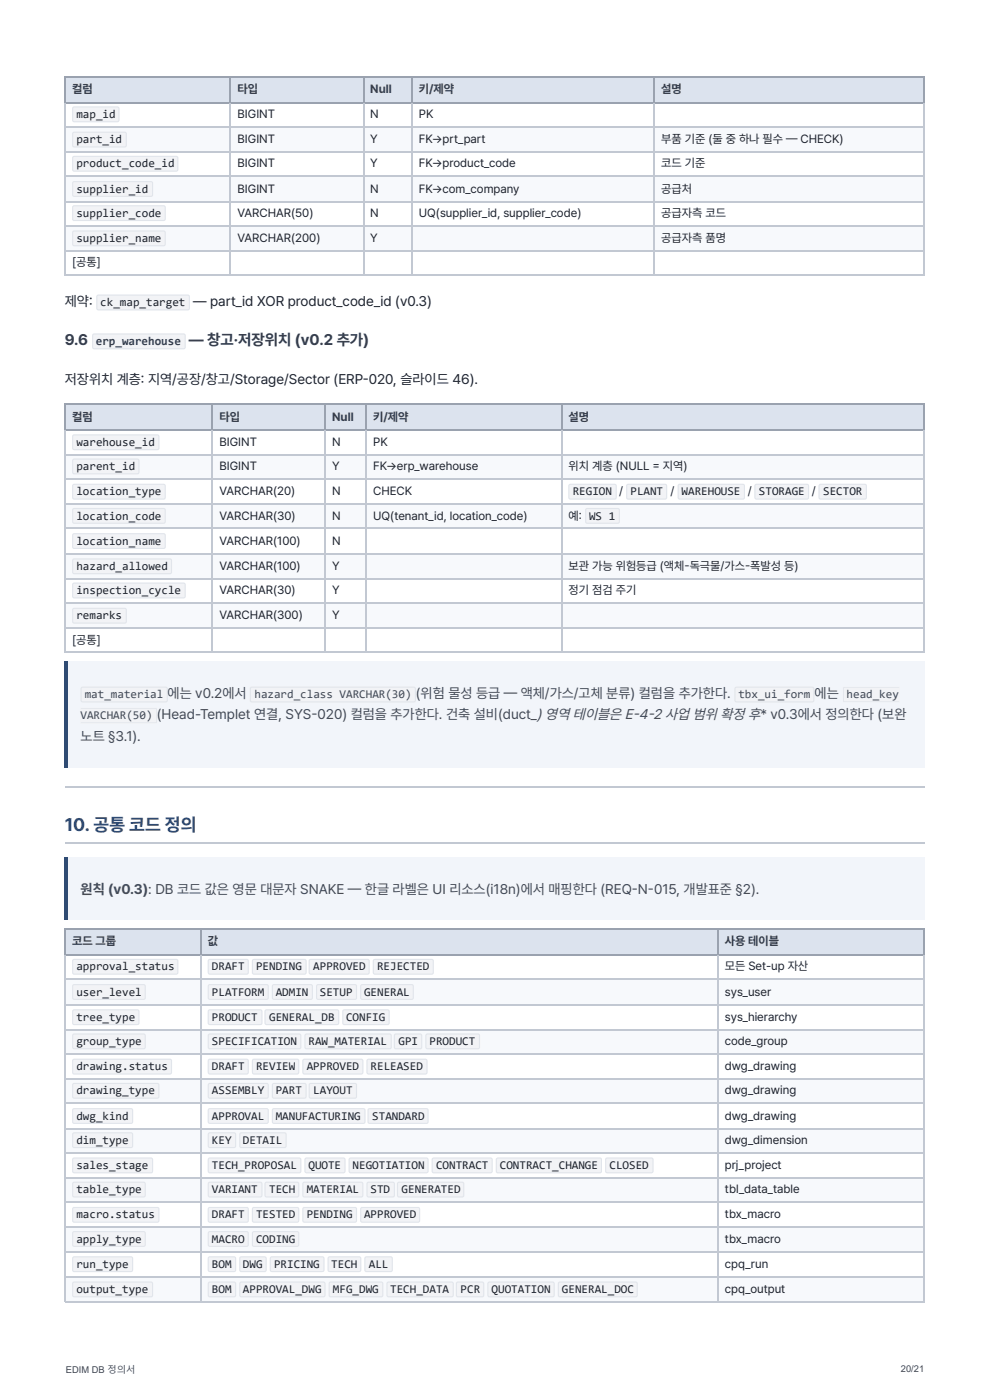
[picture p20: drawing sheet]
<svg xmlns="http://www.w3.org/2000/svg" width="210mm" height="297mm" viewBox="0 0 210 297" stroke-linecap="round" stroke-linejoin="round" font-family="sans-serif">
<defs><g id="words">
<text font-size="3.9" fill="#1f4e8c" x="13.8" y="176.4">10. 공통 코드 정의</text>
<g font-size="3.3" fill="#2b3a55">
<text x="13.8" y="73.3">9.6</text>
<text x="40.1" y="73.3">— 창고·저장위치 (v0.2 추가)</text>
</g>
<g font-size="3" fill="#1e222a">
<text x="13.8" y="65">제약:</text>
<text x="41" y="65">— part_id XOR product_code_id (v0.3)</text>
<text x="13.8" y="81.5">저장위치 계층: 지역/공장/창고/Storage/Sector (ERP-020, 슬라이드 46).</text>
</g>
<g font-size="3" fill="#40495a">
<text x="35.6" y="148.3">에는 v0.2에서</text>
<text x="88.3" y="148.3">(위험 물성 등급 — 액체/가스/고체 분류) 컬럼을 추가한다.</text>
<text x="173" y="148.3">에는</text>
<text x="33.3" y="152.8">(Head-Templet 연결, SYS-020) 컬럼을 추가한다. 건축 설비(duct_) 영역 테이블은 E-4-2 사업 범위 확정 후* v0.3에서 정의한다 (보완</text>
<text x="17.1" y="157.4">노트 §3.1).</text>
<text x="17.1" y="189.8">원칙 (v0.3): DB 코드 값은 영문 대문자 SNAKE — 한글 라벨은 UI 리소스(i18n)에서 매핑한다 (REQ-N-015, 개발표준 §2).</text>
</g>
<g font-size="2.5" fill="#2b3a55">
<text x="15.3" y="19.7">컬럼</text>
<text x="50.5" y="19.7">타입</text>
<text x="78.6" y="19.7">Null</text>
<text x="89" y="19.7">키/제약</text>
<text x="140.4" y="19.7">설명</text>
<text x="20.3" y="73.3">erp_warehouse</text>
<text x="15.3" y="89.4">컬럼</text>
<text x="46.6" y="89.4">타입</text>
<text x="70.5" y="89.4">Null</text>
<text x="79.3" y="89.4">키/제약</text>
<text x="120.7" y="89.4">설명</text>
<text x="15.3" y="200.8">코드 그룹</text>
<text x="44.1" y="200.8">값</text>
<text x="153.9" y="200.8">사용 테이블</text>
</g>
<g font-size="2.5" fill="#1e222a">
<text x="16.2" y="25.1">map_id</text>
<text x="50.5" y="25.1">BIGINT</text>
<text x="78.6" y="25.1">N</text>
<text x="89" y="25.1">PK</text>
<text x="16.2" y="30.4">part_id</text>
<text x="16.2" y="35.6">product_code_id</text>
<text x="50.5" y="30.4">BIGINT</text>
<text x="50.5" y="35.6">BIGINT</text>
<text x="78.6" y="30.4">Y</text>
<text x="78.6" y="35.6">Y</text>
<text x="89" y="30.4">FK→prt_part</text>
<text x="89" y="35.6">FK→product_code</text>
<text x="140.4" y="30.4">부품 기준 (둘 중 하나 필수 — CHECK)</text>
<text x="140.4" y="35.6">코드 기준</text>
<text x="16.2" y="40.9">supplier_id</text>
<text x="50.5" y="40.9">BIGINT</text>
<text x="78.6" y="40.9">N</text>
<text x="89" y="40.9">FK→com_company</text>
<text x="140.4" y="40.9">공급처</text>
<text x="16.2" y="46.1">supplier_code</text>
<text x="50.5" y="46.1">VARCHAR(50)</text>
<text x="78.6" y="46.1">N</text>
<text x="89" y="46.1">UQ(supplier_id, supplier_code)</text>
<text x="140.4" y="46.1">공급자측 코드</text>
<text x="16.2" y="51.4">supplier_name</text>
<text x="50.5" y="51.4">VARCHAR(200)</text>
<text x="78.6" y="51.4">Y</text>
<text x="140.4" y="51.4">공급자측 품명</text>
<text x="15.3" y="56.5">[공통]</text>
<text x="21.3" y="65">ck_map_target</text>
<text x="16.2" y="94.7">warehouse_id</text>
<text x="46.6" y="94.7">BIGINT</text>
<text x="70.5" y="94.7">N</text>
<text x="79.3" y="94.7">PK</text>
<text x="16.2" y="99.9">parent_id</text>
<text x="46.6" y="99.9">BIGINT</text>
<text x="70.5" y="99.9">Y</text>
<text x="79.3" y="99.9">FK→erp_warehouse</text>
<text x="120.7" y="99.9">위치 계층 (NULL = 지역)</text>
<text x="16.2" y="105.2">location_type</text>
<text x="46.6" y="105.2">VARCHAR(20)</text>
<text x="70.5" y="105.2">N</text>
<text x="79.3" y="105.2">CHECK</text>
<text x="121.6" y="105.2">REGION</text>
<text x="131.5" y="105.2">/</text>
<text x="133.9" y="105.2">PLANT</text>
<text x="142.4" y="105.2">/</text>
<text x="144.7" y="105.2">WAREHOUSE</text>
<text x="158.8" y="105.2">/</text>
<text x="161.2" y="105.2">STORAGE</text>
<text x="172.4" y="105.2">/</text>
<text x="174.8" y="105.2">SECTOR</text>
<text x="16.2" y="110.3">location_code</text>
<text x="46.6" y="110.3">VARCHAR(30)</text>
<text x="70.5" y="110.3">N</text>
<text x="79.3" y="110.3">UQ(tenant_id, location_code)</text>
<text x="120.7" y="110.3">예:</text>
<text x="125.1" y="110.3">WS 1</text>
<text x="16.2" y="115.7">location_name</text>
<text x="46.6" y="115.7">VARCHAR(100)</text>
<text x="70.5" y="115.7">N</text>
<text x="16.2" y="121.1">hazard_allowed</text>
<text x="46.6" y="121.1">VARCHAR(100)</text>
<text x="70.5" y="121.1">Y</text>
<text x="120.7" y="121.1">보관 가능 위험등급 (액체-독극물/가스-폭발성 등)</text>
<text x="16.2" y="126.2">inspection_cycle</text>
<text x="16.2" y="131.6">remarks</text>
<text x="46.6" y="126.2">VARCHAR(30)</text>
<text x="46.6" y="131.6">VARCHAR(300)</text>
<text x="70.5" y="126.2">Y</text>
<text x="70.5" y="131.6">Y</text>
<text x="120.7" y="126.2">정기 점검 주기</text>
<text x="15.3" y="136.7">[공통]</text>
<text x="16.2" y="206.1">approval_status</text>
<text x="45" y="206.1">DRAFT</text>
<text x="54.4" y="206.1">PENDING</text>
<text x="66.5" y="206.1">APPROVED</text>
<text x="80.1" y="206.1">REJECTED</text>
<text x="153.9" y="206.1">모든 Set-up 자산</text>
<text x="16.2" y="211.5">user_level</text>
<text x="45" y="211.5">PLATFORM</text>
<text x="58.5" y="211.5">ADMIN</text>
<text x="67.9" y="211.5">SETUP</text>
<text x="77.3" y="211.5">GENERAL</text>
<text x="153.9" y="211.5">sys_user</text>
<text x="16.2" y="216.8">tree_type</text>
<text x="16.2" y="222">group_type</text>
<text x="45" y="216.8">PRODUCT</text>
<text x="45" y="222">SPECIFICATION</text>
<text x="57.2" y="216.8">GENERAL_DB</text>
<text x="65.5" y="222">RAW_MATERIAL</text>
<text x="73.5" y="216.8">CONFIG</text>
<text x="84.6" y="222">GPI</text>
<text x="91.2" y="222">PRODUCT</text>
<text x="153.9" y="216.8">sys_hierarchy</text>
<text x="153.9" y="222">code_group</text>
<text x="16.2" y="227.3">drawing.status</text>
<text x="45" y="227.3">DRAFT</text>
<text x="54.4" y="227.3">REVIEW</text>
<text x="65.1" y="227.3">APPROVED</text>
<text x="78.7" y="227.3">RELEASED</text>
<text x="153.9" y="227.3">dwg_drawing</text>
<text x="16.2" y="232.5">drawing_type</text>
<text x="45" y="232.5">ASSEMBLY</text>
<text x="58.5" y="232.5">PART</text>
<text x="66.5" y="232.5">LAYOUT</text>
<text x="153.9" y="232.5">dwg_drawing</text>
<text x="16.2" y="237.8">dwg_kind</text>
<text x="45" y="237.8">APPROVAL</text>
<text x="58.5" y="237.8">MANUFACTURING</text>
<text x="79" y="237.8">STANDARD</text>
<text x="153.9" y="237.8">dwg_drawing</text>
<text x="16.2" y="242.9">dim_type</text>
<text x="45" y="242.9">KEY</text>
<text x="51.6" y="242.9">DETAIL</text>
<text x="153.9" y="242.9">dwg_dimension</text>
<text x="16.2" y="248.3">sales_stage</text>
<text x="45" y="248.3">TECH_PROPOSAL</text>
<text x="65.5" y="248.3">QUOTE</text>
<text x="74.9" y="248.3">NEGOTIATION</text>
<text x="92.6" y="248.3">CONTRACT</text>
<text x="106.1" y="248.3">CONTRACT_CHANGE</text>
<text x="129.4" y="248.3">CLOSED</text>
<text x="153.9" y="248.3">prj_project</text>
<text x="16.2" y="253.4">table_type</text>
<text x="45" y="253.4">VARIANT</text>
<text x="57.2" y="253.4">TECH</text>
<text x="65.1" y="253.4">MATERIAL</text>
<text x="78.7" y="253.4">STD</text>
<text x="85.3" y="253.4">GENERATED</text>
<text x="153.9" y="253.4">tbl_data_table</text>
<text x="16.2" y="258.8">macro.status</text>
<text x="16.2" y="263.9">apply_type</text>
<text x="45" y="258.8">DRAFT</text>
<text x="45" y="263.9">MACRO</text>
<text x="54.4" y="258.8">TESTED</text>
<text x="54.4" y="263.9">CODING</text>
<text x="65.1" y="258.8">PENDING</text>
<text x="77.3" y="258.8">APPROVED</text>
<text x="153.9" y="258.8">tbx_macro</text>
<text x="153.9" y="263.9">tbx_macro</text>
<text x="16.2" y="269.3">run_type</text>
<text x="45" y="269.3">BOM</text>
<text x="51.6" y="269.3">DWG</text>
<text x="58.2" y="269.3">PRICING</text>
<text x="70.3" y="269.3">TECH</text>
<text x="78.3" y="269.3">ALL</text>
<text x="153.9" y="269.3">cpq_run</text>
<text x="16.2" y="274.6">output_type</text>
<text x="45" y="274.6">BOM</text>
<text x="51.6" y="274.6">APPROVAL_DWG</text>
<text x="70.7" y="274.6">MFG_DWG</text>
<text x="82.9" y="274.6">TECH_DATA</text>
<text x="97.8" y="274.6">PCR</text>
<text x="104.4" y="274.6">QUOTATION</text>
<text x="119.3" y="274.6">GENERAL_DOC</text>
<text x="153.9" y="274.6">cpq_output</text>
</g>
<g font-size="2.5" fill="#40495a">
<text x="18" y="148.3">mat_material</text>
<text x="54" y="148.3">hazard_class VARCHAR(30)</text>
<text x="156.8" y="148.3">tbx_ui_form</text>
<text x="179.8" y="148.3">head_key</text>
<text x="17.1" y="152.8">VARCHAR(50)</text>
</g>
<g font-size="2" fill="#42464d">
<text x="14" y="291.6">EDIM DB 정의서</text>
<text x="191.3" y="291.3">20/21</text>
</g>
</g></defs>
<g fill="#dce3ee">
<path d="M14 16.4h35v5.3h-35z"/>
<path d="M49 16.4h28.2v5.3h-28.2z"/>
<path d="M77.2 16.4h10.2v5.3h-10.2z"/>
<path d="M87.4 16.4h51.6v5.3h-51.6z"/>
<path d="M139 16.4h57.3v5.3h-57.3z"/>
</g>
<g fill="#f7f9fc">
<path d="M14 27.1h35v5.1h-35z"/>
<path d="M49 27.1h28.2v5.1h-28.2z"/>
<path d="M77.2 27.1h10.2v5.1h-10.2z"/>
<path d="M87.4 27.1h51.6v5.1h-51.6z"/>
<path d="M139 27.1h57.3v5.1h-57.3z"/>
<path d="M14 37.6h35v5.1h-35z"/>
<path d="M49 37.6h28.2v5.1h-28.2z"/>
<path d="M77.2 37.6h10.2v5.1h-10.2z"/>
<path d="M87.4 37.6h51.6v5.1h-51.6z"/>
<path d="M139 37.6h57.3v5.1h-57.3z"/>
<path d="M14 48.1h35v5.1h-35z"/>
<path d="M49 48.1h28.2v5.1h-28.2z"/>
<path d="M77.2 48.1h10.2v5.1h-10.2z"/>
<path d="M87.4 48.1h51.6v5.1h-51.6z"/>
<path d="M139 48.1h57.3v5.1h-57.3z"/>
</g>
<path d="M13.8 16.3h182.5M13.9 16.1v5.8M48.9 16.1v5.8M77.3 16.1v5.8M87.5 16.1v5.8M138.9 16.1v5.8M13.8 21.8h182.5" fill="none" stroke="#9aa2af" stroke-width=".22"/>
<path d="M196.2 16.1v5.8" fill="none" stroke="#9aa2af" stroke-width=".21"/>
<path d="M13.8 27h182.5M13.8 32.3h182.5M13.8 37.5h182.5M13.9 21.9v36.7M48.9 21.9v36.7M77.3 21.9v36.7M87.5 21.9v36.7M138.9 21.9v36.7M13.8 42.8h182.5M13.8 48h182.5M13.8 53.3h182.5M13.8 58.4h182.5" fill="none" stroke="#c2c8d2" stroke-width=".22"/>
<path d="M196.2 21.9v36.7" fill="none" stroke="#c2c8d2" stroke-width=".21"/>
<g fill="#dce3ee">
<path d="M14 85.8h31.2v5.6h-31.2z"/>
<path d="M45.2 85.8h23.9v5.6h-23.9z"/>
<path d="M69.1 85.8h8.7v5.6h-8.7z"/>
<path d="M77.8 85.8h41.5v5.6h-41.5z"/>
<path d="M119.3 85.8h77v5.6h-77z"/>
</g>
<g fill="#f7f9fc">
<path d="M14 96.5h31.2v5.4h-31.2z"/>
<path d="M45.2 96.5h23.9v5.4h-23.9z"/>
<path d="M69.1 96.5h8.7v5.4h-8.7z"/>
<path d="M77.8 96.5h41.5v5.4h-41.5z"/>
<path d="M119.3 96.5h77v5.4h-77z"/>
<path d="M14 107h31.2v5.4h-31.2z"/>
<path d="M45.2 107h23.9v5.4h-23.9z"/>
<path d="M69.1 107h8.7v5.4h-8.7z"/>
<path d="M77.8 107h41.5v5.4h-41.5z"/>
<path d="M119.3 107h77v5.4h-77z"/>
<path d="M14 117.7h31.2v5.1h-31.2z"/>
<path d="M45.2 117.7h23.9v5.1h-23.9z"/>
<path d="M69.1 117.7h8.7v5.1h-8.7z"/>
<path d="M77.8 117.7h41.5v5.1h-41.5z"/>
<path d="M119.3 117.7h77v5.1h-77z"/>
<path d="M14 128.2h31.2v5.1h-31.2z"/>
<path d="M45.2 128.2h23.9v5.1h-23.9z"/>
<path d="M69.1 128.2h8.7v5.1h-8.7z"/>
<path d="M77.8 128.2h41.5v5.1h-41.5z"/>
<path d="M119.3 128.2h77v5.1h-77z"/>
</g>
<path d="M13.8 85.9h182.5M13.8 91.3h182.5M13.9 85.8v5.6M45.1 85.8v5.6M69 85.8v5.6M77.7 85.8v5.6M119.2 85.8v5.6" fill="none" stroke="#9aa2af" stroke-width=".22"/>
<path d="M196.2 85.8v5.6" fill="none" stroke="#9aa2af" stroke-width=".21"/>
<g fill="none" stroke="#c2c8d2" stroke-width=".22">
<path d="M13.8 96.6h182.5M13.9 91.4v47.3M45.1 91.4v47.3M69 91.4v47.3M77.7 91.4v47.3M119.2 91.4v47.3M13.8 101.8h182.5M13.8 107.1h182.5M13.8 112.2h182.5M13.8 117.6h182.5M13.8 123h182.5M13.8 128.1h182.5"/>
<path d="M13.8 133.5h182.5M13.8 138.6h182.5"/>
</g>
<path d="M196.2 91.4v47.3" fill="none" stroke="#c2c8d2" stroke-width=".21"/>
<path d="M13.8 140.5h182.5v22.5h-182.5z" fill="#f2f5fa"/>
<path d="M13.8 140.5h.6v22.5h-.6z" fill="#1f4e8c"/>
<path d="M13.8 167.2h182.5M13.8 179h182.5" fill="none" stroke="#c2c8d2" stroke-width=".22"/>
<path d="M13.8 182.2h182.5v13.2h-182.5z" fill="#f2f5fa"/>
<path d="M13.8 182.2h.6v13.2h-.6z" fill="#1f4e8c"/>
<g fill="#dce3ee">
<path d="M14 197.4h28.6v5.4h-28.6z"/>
<path d="M42.6 197.4h109.8v5.4h-109.8z"/>
<path d="M152.4 197.4h43.9v5.4h-43.9z"/>
</g>
<g fill="#f7f9fc">
<path d="M14 208.1h28.6v5.4h-28.6z"/>
<path d="M42.6 208.1h109.8v5.4h-109.8z"/>
<path d="M152.4 208.1h43.9v5.4h-43.9z"/>
<path d="M14 218.6h28.6v5.4h-28.6z"/>
<path d="M42.6 218.6h109.8v5.4h-109.8z"/>
<path d="M152.4 218.6h43.9v5.4h-43.9z"/>
<path d="M14 229.1h28.6v5.4h-28.6z"/>
<path d="M42.6 229.1h109.8v5.4h-109.8z"/>
<path d="M152.4 229.1h43.9v5.4h-43.9z"/>
<path d="M14 239.6h28.6v5.4h-28.6z"/>
<path d="M42.6 239.6h109.8v5.4h-109.8z"/>
<path d="M152.4 239.6h43.9v5.4h-43.9z"/>
<path d="M14 250.1h28.6v5.3h-28.6z"/>
<path d="M42.6 250.1h109.8v5.3h-109.8z"/>
<path d="M152.4 250.1h43.9v5.3h-43.9z"/>
<path d="M14 260.6h28.6v5.3h-28.6z"/>
<path d="M42.6 260.6h109.8v5.3h-109.8z"/>
<path d="M152.4 260.6h43.9v5.3h-43.9z"/>
<path d="M14 271.3h28.6v5.1h-28.6z"/>
<path d="M42.6 271.3h109.8v5.1h-109.8z"/>
<path d="M152.4 271.3h43.9v5.1h-43.9z"/>
</g>
<path d="M13.8 197.3h182.5M13.9 197.2v5.8M42.7 197.2v5.8M152.5 197.2v5.8M13.8 202.9h182.5" fill="none" stroke="#9aa2af" stroke-width=".22"/>
<path d="M196.2 197.2v5.8" fill="none" stroke="#9aa2af" stroke-width=".21"/>
<g fill="none" stroke="#c2c8d2" stroke-width=".22">
<path d="M13.8 208h182.5M13.8 213.4h182.5M13.8 218.7h182.5M13.9 203v73.4M42.7 203v73.4M152.5 203v73.4M13.8 223.9h182.5M13.8 229.2h182.5M13.8 234.4h182.5M13.8 239.7h182.5M13.8 244.8h182.5M13.8 250.2h182.5"/>
<path d="M13.8 255.3h182.5M13.8 260.7h182.5M13.8 265.8h182.5M13.8 271.2h182.5M13.8 276.5h182.5"/>
</g>
<path d="M196.2 203v73.4" fill="none" stroke="#c2c8d2" stroke-width=".21"/>
<path d="M15.5 22.7l.3-.1h9.2l.4 .4v2.6l-.5 .4h-9.2l-.4-.5v-2.4z" fill="#f2f3f6"/>
<path d="M15.5 22.8l9.5-.1 .3 .4-.1 2.5-.3 .3-9.3-.1-.2-.3z" fill="none" stroke="#e1e5eb" stroke-width=".22"/>
<path d="M15.5 28.1l.3-.1h10.8l.3 .3v2.7l-.4 .3h-10.8l-.4-.4v-2.5z" fill="#f2f3f6"/>
<path d="M15.5 28.2l11.1-.1 .2 .3v2.6l-.3 .2h-10.9l-.2-.3z" fill="none" stroke="#e1e5eb" stroke-width=".22"/>
<path d="M15.5 33.2l.3-.1h21.7l.4 .4v2.6l-.5 .4-21.7-.1-.4-.4v-2.4z" fill="#f2f3f6"/>
<path d="M15.5 33.3l21.9-.1 .4 .4v2.4l-.4 .3h-21.6l-.4-.3z" fill="none" stroke="#e1e5eb" stroke-width=".22"/>
<path d="M15.5 38.6l.3-.1h16.4l.3 .3v2.7l-.4 .3h-16.4l-.4-.4v-2.5z" fill="#f2f3f6"/>
<path d="M15.5 38.7l16.6-.1 .3 .3v2.5l-.3 .3h-16.3l-.4-.3z" fill="none" stroke="#e1e5eb" stroke-width=".22"/>
<path d="M15.5 43.7l.3-.1h19l.4 .4v2.6l-.5 .3h-19l-.4-.4v-2.5z" fill="#f2f3f6"/>
<path d="M15.5 43.8l19.2-.1 .4 .3v2.5l-.4 .3h-18.9l-.4-.3z" fill="none" stroke="#e1e5eb" stroke-width=".22"/>
<path d="M15.5 49.1l.3-.1h19l.4 .3v2.6l-.5 .4h-19l-.4-.4v-2.5z" fill="#f2f3f6"/>
<path d="M15.5 49.2l19.2-.1 .4 .3v2.5l-.4 .3h-18.9l-.4-.3z" fill="none" stroke="#e1e5eb" stroke-width=".22"/>
<path d="M20.6 62.7l.3-.1h19.1l.3 .3v2.7l-.4 .3h-19.1l-.3-.4v-2.5z" fill="#f2f3f6"/>
<path d="M20.7 62.8l19.2-.1 .3 .3v2.5l-.3 .3h-19l-.3-.3z" fill="none" stroke="#e1e5eb" stroke-width=".22"/>
<path d="M19.7 71l.3-.2h19.1l.3 .4v2.6l-.4 .4h-19.1l-.3-.5v-2.4z" fill="#f2f3f6"/>
<path d="M19.8 71l19.2-.1 .3 .4v2.4l-.3 .4h-19l-.3-.4z" fill="none" stroke="#e1e5eb" stroke-width=".22"/>
<path d="M15.5 92.4l.3-.1h17.7l.3 .3v2.7l-.4 .3h-17.7l-.4-.4v-2.5z" fill="#f2f3f6"/>
<path d="M15.5 92.5l17.9-.1 .3 .3v2.5l-.3 .3h-17.6l-.4-.3z" fill="none" stroke="#e1e5eb" stroke-width=".22"/>
<path d="M15.5 97.5l.3-.1h13.4l.4 .4v2.6l-.4 .3h-13.5l-.4-.4v-2.5z" fill="#f2f3f6"/>
<path d="M15.5 97.6l13.8-.1 .2 .3v2.6l-.3 .2h-13.6l-.2-.3z" fill="none" stroke="#e1e5eb" stroke-width=".22"/>
<path d="M15.5 102.9l.3-.1h19l.4 .3v2.6l-.5 .4h-19l-.4-.4v-2.5z" fill="#f2f3f6"/>
<path d="M15.5 103l19.2-.1 .4 .3v2.5l-.4 .3h-18.9l-.4-.3z" fill="none" stroke="#e1e5eb" stroke-width=".22"/>
<path d="M120.8 102.9l.3-.1h9.5l.3 .3v2.6l-.4 .4h-9.5l-.3-.4v-2.5z" fill="#f2f3f6"/>
<path d="M120.9 103l9.7-.1 .2 .3v2.6l-.3 .2h-9.5l-.2-.3z" fill="none" stroke="#e1e5eb" stroke-width=".22"/>
<path d="M133.1 102.9l.3-.1h8l.3 .4-.1 2.6-.4 .3h-8l-.2-.4v-2.5z" fill="#f2f3f6"/>
<path d="M133.2 103l8.2-.1 .2 .3-.1 2.6-.3 .2h-7.9l-.2-.3z" fill="none" stroke="#e1e5eb" stroke-width=".22"/>
<path d="M144 102.9l.4-.1h13.4l.4 .3v2.6l-.5 .4h-13.4l-.4-.4v-2.5z" fill="#f2f3f6"/>
<path d="M144.1 103l13.8-.1 .2 .3v2.6l-.4 .2h-13.5l-.2-.3z" fill="none" stroke="#e1e5eb" stroke-width=".22"/>
<path d="M160.3 102.9l.3-.1h10.9l.3 .3v2.6l-.4 .4h-10.8l-.4-.4v-2.5z" fill="#f2f3f6"/>
<path d="M160.4 103l11.1-.1 .2 .3v2.6l-.3 .2h-10.9l-.2-.3z" fill="none" stroke="#e1e5eb" stroke-width=".22"/>
<path d="M174 102.9l.3-.1h9.4l.4 .3v2.6l-.5 .4h-9.4l-.4-.4v-2.5z" fill="#f2f3f6"/>
<path d="M174 103l9.8-.1 .2 .3v2.6l-.4 .2h-9.5l-.2-.3z" fill="none" stroke="#e1e5eb" stroke-width=".22"/>
<path d="M15.5 108l.3-.1h19l.4 .3v2.7l-.5 .3h-19l-.4-.4v-2.5z" fill="#f2f3f6"/>
<path d="M15.5 108.1l19.2-.1 .4 .3v2.5l-.4 .3h-18.9l-.4-.3z" fill="none" stroke="#e1e5eb" stroke-width=".22"/>
<path d="M124.4 108l.3-.1h6.7l.2 .4v2.7l-.4 .2h-6.7l-.2-.4v-2.5z" fill="#f2f3f6"/>
<path d="M124.5 108.1l6.8-.1 .2 .3v2.6l-.3 .2h-6.6l-.2-.3z" fill="none" stroke="#e1e5eb" stroke-width=".22"/>
<path d="M15.5 113.4l.3-.2 19 .1 .4 .3v2.6l-.5 .4h-19l-.4-.5v-2.4z" fill="#f2f3f6"/>
<path d="M15.5 113.5l19.2-.1 .4 .3v2.4l-.4 .4h-18.9l-.4-.4z" fill="none" stroke="#e1e5eb" stroke-width=".22"/>
<path d="M15.5 118.7l.3-.1h20.4l.3 .4v2.6l-.4 .4-20.4-.1-.4-.4v-2.4z" fill="#f2f3f6"/>
<path d="M15.5 118.8l20.6-.1 .3 .4v2.4l-.3 .3h-20.3l-.4-.3z" fill="none" stroke="#e1e5eb" stroke-width=".22"/>
<path d="M15.5 123.9l.3-.2h23.3l.3 .4v2.6l-.4 .4h-23.3l-.4-.5v-2.4z" fill="#f2f3f6"/>
<path d="M15.5 123.9h23.5l.3 .3v2.4l-.3 .4h-23.2l-.4-.4z" fill="none" stroke="#e1e5eb" stroke-width=".22"/>
<path d="M15.5 129.2l.3-.1h10.8l.3 .4v2.6l-.4 .3h-10.8l-.4-.4v-2.5z" fill="#f2f3f6"/>
<path d="M15.5 129.3l11.1-.1 .2 .3v2.6l-.3 .2h-10.9l-.2-.3z" fill="none" stroke="#e1e5eb" stroke-width=".22"/>
<path d="M17.2 146l.4-.2h17.7l.3 .4v2.6l-.4 .4h-17.7l-.4-.5v-2.4z" fill="#f2f3f6"/>
<path d="M17.3 146h17.9l.3 .3v2.4l-.3 .4h-17.6l-.4-.4z" fill="none" stroke="#e1e5eb" stroke-width=".22"/>
<path d="M53.2 146l.3-.2h34.4l.4 .4v2.5l-.1 .4-.3 .1h-34.4l-.4-.4-.1-2.5z" fill="#f2f3f6"/>
<path d="M53.3 146h34.6l.3 .3v2.4l-.3 .4h-34.4l-.3-.4z" fill="none" stroke="#e1e5eb" stroke-width=".22"/>
<path d="M156.1 146l.3-.2h16.2l.3 .4v2.6l-.4 .4h-16.2l-.3-.5v-2.4z" fill="#f2f3f6"/>
<path d="M156.2 146h16.3l.3 .3v2.4l-.3 .4h-16.1l-.3-.4z" fill="none" stroke="#e1e5eb" stroke-width=".22"/>
<path d="M179.1 146l.3-.2h11.7v3.4h-11.8l-.3-.5v-2.4z" fill="#f2f3f6"/>
<path d="M179 146h12" fill="none" stroke="#e1e5eb" stroke-width=".39"/>
<path d="M179 149h12M179.1 145.8v3.4" fill="none" stroke="#e1e5eb" stroke-width=".38"/>
<path d="M17.1 150.3h15.9l.4 .4v2.6l-.4 .4h-15.9z" fill="#f2f3f6"/>
<path d="M17.1 150.5h16.3M17.1 153.5h16.3M33.2 150.3v3.4" fill="none" stroke="#e1e5eb" stroke-width=".38"/>
<path d="M15.5 203.8l.3-.1h21.7l.4 .3v2.6l-.5 .4h-21.7l-.4-.4v-2.5z" fill="#f2f3f6"/>
<path d="M15.5 203.9l21.9-.1 .4 .3v2.5l-.4 .3h-21.6l-.4-.3z" fill="none" stroke="#e1e5eb" stroke-width=".22"/>
<path d="M44.2 203.8l.4-.1h7.9l.3 .4v2.6l-.4 .3h-8l-.3-.4v-2.5z" fill="#f2f3f6"/>
<path d="M44.3 203.9l8.2-.1 .2 .3v2.6l-.3 .2h-8l-.2-.3z" fill="none" stroke="#e1e5eb" stroke-width=".22"/>
<path d="M53.6 203.8l.3-.1h10.8l.4 .3v2.6l-.4 .4h-10.8l-.4-.4v-2.5z" fill="#f2f3f6"/>
<path d="M53.7 203.9l11.1-.1 .2 .3v2.6l-.3 .2h-10.9l-.2-.3z" fill="none" stroke="#e1e5eb" stroke-width=".22"/>
<path d="M65.7 203.8l.3-.1h12.1l.4 .3v2.6l-.4 .4h-12.2l-.4-.4v-2.5z" fill="#f2f3f6"/>
<path d="M65.8 203.9l12.4-.1 .2 .3v2.6l-.3 .2h-12.2l-.2-.3z" fill="none" stroke="#e1e5eb" stroke-width=".22"/>
<path d="M79.3 203.8l.3-.1h12.2l.3 .3v2.6l-.4 .4h-12.2l-.3-.4v-2.5z" fill="#f2f3f6"/>
<path d="M79.4 203.9l12.4-.1 .2 .3v2.6l-.3 .2h-12.2l-.2-.3z" fill="none" stroke="#e1e5eb" stroke-width=".22"/>
<path d="M15.5 209.1l.3-.1h14.8l.3 .4v2.6l-.4 .4h-14.8l-.4-.5v-2.4z" fill="#f2f3f6"/>
<path d="M15.5 209.2l15-.1 .3 .4v2.4l-.3 .4h-14.7l-.4-.4z" fill="none" stroke="#e1e5eb" stroke-width=".22"/>
<path d="M44.2 209.1l.4-.1h12.1l.4 .4v2.6l-.5 .4h-12.1l-.4-.5v-2.4z" fill="#f2f3f6"/>
<path d="M44.3 209.2h12.4l.3 .3-.1 2.5-.3 .3-12.2-.1-.2-.3z" fill="none" stroke="#e1e5eb" stroke-width=".22"/>
<path d="M57.9 209.1l.3-.1h8l.2 .5v2.6l-.4 .3-8-.1-.3-.4v-2.4z" fill="#f2f3f6"/>
<path d="M57.9 209.2h8.2l.2 .3v2.5l-.3 .3-7.9-.1-.3-.3z" fill="none" stroke="#e1e5eb" stroke-width=".22"/>
<path d="M67.2 209.1l.4-.1h7.9l.3 .5v2.6l-.4 .3-8-.1-.3-.4v-2.4z" fill="#f2f3f6"/>
<path d="M67.3 209.2h8.2l.2 .3v2.5l-.3 .3-8-.1-.2-.3z" fill="none" stroke="#e1e5eb" stroke-width=".22"/>
<path d="M76.6 209.1l.3-.1h10.6l.4 .4v2.6l-.5 .4h-10.6l-.3-.5v-2.4z" fill="#f2f3f6"/>
<path d="M76.7 209.2h10.9l.2 .3-.1 2.5-.3 .3-10.6-.1-.2-.3z" fill="none" stroke="#e1e5eb" stroke-width=".22"/>
<path d="M15.5 214.5l.3-.1h13.4l.4 .3v2.7l-.4 .3h-13.5l-.4-.4v-2.5z" fill="#f2f3f6"/>
<path d="M15.5 214.6l13.8-.1 .2 .3v2.6l-.3 .2h-13.6l-.2-.3z" fill="none" stroke="#e1e5eb" stroke-width=".22"/>
<path d="M44.2 214.5l.4-.1h10.8l.3 .3v2.7l-.4 .3h-10.8l-.4-.4v-2.5z" fill="#f2f3f6"/>
<path d="M44.3 214.6l11.1-.1 .2 .3v2.6l-.3 .2h-10.9l-.2-.3z" fill="none" stroke="#e1e5eb" stroke-width=".22"/>
<path d="M56.3 214.5l.3-.1h15.1l.3 .3v2.7l-.4 .3h-15.1l-.3-.4v-2.5z" fill="#f2f3f6"/>
<path d="M56.4 214.6l15.2-.1 .3 .3v2.5l-.3 .3h-15l-.3-.3z" fill="none" stroke="#e1e5eb" stroke-width=".22"/>
<path d="M72.8 214.5l.3-.1h9.3l.3 .3v2.7l-.4 .3h-9.2l-.4-.4v-2.5z" fill="#f2f3f6"/>
<path d="M72.9 214.6l9.5-.1 .2 .3v2.6l-.3 .2h-9.3l-.2-.3z" fill="none" stroke="#e1e5eb" stroke-width=".22"/>
<path d="M15.5 219.6l.3-.1h14.8l.3 .4v2.6l-.4 .4-14.8-.1-.4-.4v-2.4z" fill="#f2f3f6"/>
<path d="M15.5 219.7l15-.1 .3 .4v2.4l-.3 .3h-14.7l-.4-.3z" fill="none" stroke="#e1e5eb" stroke-width=".22"/>
<path d="M44.2 219.6l.4-.1h19l.4 .4v2.6l-.5 .4-19-.1-.4-.4v-2.4z" fill="#f2f3f6"/>
<path d="M44.3 219.7l19.2-.1 .4 .4v2.4l-.4 .3h-18.9l-.4-.3z" fill="none" stroke="#e1e5eb" stroke-width=".22"/>
<path d="M64.8 219.6l.3-.1h17.7l.4 .4v2.6l-.5 .4-17.7-.1-.3-.4v-2.4z" fill="#f2f3f6"/>
<path d="M64.9 219.7l17.8-.1 .4 .4v2.4l-.4 .3h-17.6l-.3-.3z" fill="none" stroke="#e1e5eb" stroke-width=".22"/>
<path d="M83.8 219.6l.3-.1h5.3l.3 .5-.1 2.6-.4 .3-5.3-.1-.3-.4v-2.4z" fill="#f2f3f6"/>
<path d="M83.8 219.7l5.5-.1 .2 .4v2.5l-.3 .2h-5.3l-.2-.3z" fill="none" stroke="#e1e5eb" stroke-width=".22"/>
<path d="M90.5 219.6l.3-.1h10.8l.3 .4v2.6l-.4 .4-10.8-.1-.4-.4v-2.4z" fill="#f2f3f6"/>
<path d="M90.5 219.7l11.1-.1 .2 .4v2.5l-.3 .2h-10.9l-.2-.3z" fill="none" stroke="#e1e5eb" stroke-width=".22"/>
<path d="M15.5 225l.3-.1h20.4l.3 .3v2.7l-.4 .3h-20.4l-.4-.4v-2.5z" fill="#f2f3f6"/>
<path d="M15.5 225.1l20.6-.1 .3 .3v2.5l-.3 .3h-20.3l-.4-.3z" fill="none" stroke="#e1e5eb" stroke-width=".22"/>
<path d="M44.2 225l.4-.1h7.9l.3 .4v2.6l-.4 .3h-8l-.3-.4v-2.5z" fill="#f2f3f6"/>
<path d="M44.3 225.1l8.2-.1 .2 .3v2.6l-.3 .2h-8l-.2-.3z" fill="none" stroke="#e1e5eb" stroke-width=".22"/>
<path d="M53.6 225l.3-.1h9.3l.3 .3v2.7l-.4 .3h-9.2l-.4-.4v-2.5z" fill="#f2f3f6"/>
<path d="M53.7 225.1l9.5-.1 .2 .3v2.6l-.3 .2h-9.3l-.2-.3z" fill="none" stroke="#e1e5eb" stroke-width=".22"/>
<path d="M64.3 225l.4-.1h12.1l.3 .3v2.7l-.4 .3h-12.1l-.4-.4v-2.5z" fill="#f2f3f6"/>
<path d="M64.4 225.1l12.4-.1 .2 .3v2.6l-.3 .2h-12.2l-.2-.3z" fill="none" stroke="#e1e5eb" stroke-width=".22"/>
<path d="M78 225l.3-.1h12.1l.4 .3v2.7l-.5 .3h-12.1l-.4-.4v-2.5z" fill="#f2f3f6"/>
<path d="M78 225.1l12.5-.1 .2 .3-.1 2.6-.3 .2h-12.2l-.2-.3z" fill="none" stroke="#e1e5eb" stroke-width=".22"/>
<path d="M15.5 230.1l.3-.1h17.7l.3 .4v2.6l-.4 .3h-17.7l-.4-.4v-2.5z" fill="#f2f3f6"/>
<path d="M15.5 230.2l17.9-.1 .3 .3v2.5l-.3 .3h-17.6l-.4-.3z" fill="none" stroke="#e1e5eb" stroke-width=".22"/>
<path d="M44.2 230.1l.4-.1h12.1l.4 .4v2.6l-.5 .3h-12.1l-.4-.4v-2.5z" fill="#f2f3f6"/>
<path d="M44.3 230.2l12.4-.1 .3 .3-.1 2.6-.3 .2h-12.2l-.2-.3z" fill="none" stroke="#e1e5eb" stroke-width=".22"/>
<path d="M57.9 230.1l.3-.1h6.6l.3 .4v2.7l-.4 .2h-6.7l-.3-.4v-2.5z" fill="#f2f3f6"/>
<path d="M57.9 230.2l6.9-.1 .2 .3v2.6l-.3 .2h-6.6l-.3-.3z" fill="none" stroke="#e1e5eb" stroke-width=".22"/>
<path d="M65.7 230.1l.3-.1h9.5l.3 .4v2.6l-.4 .3h-9.5l-.4-.4v-2.5z" fill="#f2f3f6"/>
<path d="M65.8 230.2l9.7-.1 .2 .3v2.6l-.3 .2h-9.5l-.2-.3z" fill="none" stroke="#e1e5eb" stroke-width=".22"/>
<path d="M15.5 235.5l.3-.1h12.1l.4 .3v2.6l-.5 .4h-12.1l-.4-.4v-2.5z" fill="#f2f3f6"/>
<path d="M15.5 235.6l12.5-.1 .2 .3-.1 2.6-.3 .2h-12.2l-.2-.3z" fill="none" stroke="#e1e5eb" stroke-width=".22"/>
<path d="M44.2 235.5l.4-.1h12.1l.4 .3v2.6l-.5 .4h-12.1l-.4-.4v-2.5z" fill="#f2f3f6"/>
<path d="M44.3 235.6l12.4-.1 .3 .3-.1 2.6-.3 .2h-12.2l-.2-.3z" fill="none" stroke="#e1e5eb" stroke-width=".22"/>
<path d="M57.9 235.5l.3-.1h19l.4 .3v2.6l-.4 .4h-19.1l-.4-.4v-2.5z" fill="#f2f3f6"/>
<path d="M57.9 235.6l19.3-.1 .3 .3v2.5l-.3 .3h-19l-.4-.3z" fill="none" stroke="#e1e5eb" stroke-width=".22"/>
<path d="M78.2 235.5l.3-.1h12.1l.4 .3v2.6l-.4 .4h-12.2l-.3-.4v-2.5z" fill="#f2f3f6"/>
<path d="M78.3 235.6l12.4-.1 .2 .3v2.6l-.3 .2h-12.2l-.2-.3z" fill="none" stroke="#e1e5eb" stroke-width=".22"/>
<path d="M15.5 240.6l.3-.1h12.1l.4 .4v2.6l-.5 .3h-12.1l-.4-.4v-2.5z" fill="#f2f3f6"/>
<path d="M15.5 240.7l12.5-.1 .2 .3-.1 2.6-.3 .2h-12.2l-.2-.3z" fill="none" stroke="#e1e5eb" stroke-width=".22"/>
<path d="M44.2 240.6l.4-.1h5.3l.2 .4v2.7l-.4 .2h-5.3l-.3-.4v-2.5z" fill="#f2f3f6"/>
<path d="M44.3 240.7l5.5-.1 .2 .3v2.6l-.3 .2h-5.3l-.2-.3z" fill="none" stroke="#e1e5eb" stroke-width=".22"/>
<path d="M50.9 240.6l.4-.1h9.2l.4 .4v2.6l-.5 .3h-9.2l-.4-.4v-2.5z" fill="#f2f3f6"/>
<path d="M51 240.7l9.5-.1 .2 .3v2.6l-.3 .2h-9.3l-.2-.3z" fill="none" stroke="#e1e5eb" stroke-width=".22"/>
<path d="M15.5 246l.3-.1h16.4l.3 .3v2.6l-.4 .4h-16.4l-.4-.4v-2.5z" fill="#f2f3f6"/>
<path d="M15.5 246.1l16.6-.1 .3 .3v2.5l-.3 .3h-16.3l-.4-.3z" fill="none" stroke="#e1e5eb" stroke-width=".22"/>
<path d="M44.2 246l.4-.1h19l.4 .3v2.6l-.5 .4h-19l-.4-.4v-2.5z" fill="#f2f3f6"/>
<path d="M44.3 246.1l19.2-.1 .4 .3v2.5l-.4 .3h-18.9l-.4-.3z" fill="none" stroke="#e1e5eb" stroke-width=".22"/>
<path d="M64.8 246l.3-.1h8l.3 .4-.1 2.6-.4 .3h-8l-.2-.4v-2.5z" fill="#f2f3f6"/>
<path d="M64.9 246.1l8.1-.1 .3 .3-.1 2.6-.3 .2h-7.9l-.2-.3z" fill="none" stroke="#e1e5eb" stroke-width=".22"/>
<path d="M74.2 246l.3-.1h16.1l.4 .3v2.6l-.4 .4h-16.2l-.4-.4v-2.5z" fill="#f2f3f6"/>
<path d="M74.2 246.1l16.4-.1 .3 .3v2.5l-.3 .3h-16.1l-.4-.3z" fill="none" stroke="#e1e5eb" stroke-width=".22"/>
<path d="M91.8 246l.3-.1h12.2l.3 .3v2.6l-.4 .4h-12.2l-.3-.4v-2.5z" fill="#f2f3f6"/>
<path d="M91.9 246.1l12.4-.1 .2 .3v2.6l-.3 .2h-12.2l-.2-.3z" fill="none" stroke="#e1e5eb" stroke-width=".22"/>
<path d="M105.4 246l.3-.1h21.8l.3 .3v2.6l-.4 .4h-21.8l-.3-.4v-2.5z" fill="#f2f3f6"/>
<path d="M105.5 246.1l21.9-.1 .3 .3v2.5l-.3 .3h-21.7l-.3-.3z" fill="none" stroke="#e1e5eb" stroke-width=".22"/>
<path d="M128.6 246l.3-.1h9.5l.4 .3v2.6l-.5 .4h-9.4l-.4-.4v-2.5z" fill="#f2f3f6"/>
<path d="M128.7 246.1l9.8-.1 .2 .3-.1 2.6-.3 .2h-9.5l-.2-.3z" fill="none" stroke="#e1e5eb" stroke-width=".22"/>
<path d="M15.5 251.1l.3-.1h14.8l.3 .3v2.7l-.4 .3h-14.8l-.4-.4v-2.5z" fill="#f2f3f6"/>
<path d="M15.5 251.2l15-.1 .3 .3v2.5l-.3 .3h-14.7l-.4-.3z" fill="none" stroke="#e1e5eb" stroke-width=".22"/>
<path d="M44.2 251.1l.4-.1h10.8l.3 .3v2.7l-.4 .3h-10.8l-.4-.4v-2.5z" fill="#f2f3f6"/>
<path d="M44.3 251.2l11.1-.1 .2 .3v2.6l-.3 .2h-10.9l-.2-.3z" fill="none" stroke="#e1e5eb" stroke-width=".22"/>
<path d="M56.3 251.1l.3-.1h6.7l.2 .4v2.7l-.4 .2h-6.7l-.2-.4v-2.5z" fill="#f2f3f6"/>
<path d="M56.4 251.2l6.8-.1 .2 .3v2.6l-.3 .2h-6.6l-.2-.3z" fill="none" stroke="#e1e5eb" stroke-width=".22"/>
<path d="M64.3 251.1l.4-.1h12.1l.3 .3v2.7l-.4 .3h-12.1l-.4-.4v-2.5z" fill="#f2f3f6"/>
<path d="M64.4 251.2l12.4-.1 .2 .3v2.6l-.3 .2h-12.2l-.2-.3z" fill="none" stroke="#e1e5eb" stroke-width=".22"/>
<path d="M78 251.1l.3-.1h5.3l.3 .4-.1 2.7-.4 .2h-5.3l-.3-.4v-2.5z" fill="#f2f3f6"/>
<path d="M78 251.2l5.5-.1 .2 .3v2.6l-.3 .2h-5.3l-.2-.3z" fill="none" stroke="#e1e5eb" stroke-width=".22"/>
<path d="M84.4 251.1l.3-.1h13.5l.4 .3v2.7l-.5 .3h-13.4l-.4-.4v-2.5z" fill="#f2f3f6"/>
<path d="M84.5 251.2l13.8-.1 .2 .3v2.6l-.4 .2h-13.5l-.2-.3z" fill="none" stroke="#e1e5eb" stroke-width=".22"/>
<path d="M15.5 256.5l.3-.2 17.7 .1 .3 .3v2.6l-.4 .4h-17.7l-.4-.5v-2.4z" fill="#f2f3f6"/>
<path d="M15.5 256.6l17.9-.1 .3 .3v2.4l-.3 .4h-17.6l-.4-.4z" fill="none" stroke="#e1e5eb" stroke-width=".22"/>
<path d="M44.2 256.5l.4-.2 7.9 .1 .3 .4v2.6l-.4 .3h-8l-.3-.5v-2.4z" fill="#f2f3f6"/>
<path d="M44.3 256.6l8.2-.1 .2 .3v2.6l-.3 .2h-8l-.2-.4z" fill="none" stroke="#e1e5eb" stroke-width=".22"/>
<path d="M53.6 256.5l.3-.2 9.3 .1 .3 .3v2.6l-.4 .4h-9.2l-.4-.5v-2.4z" fill="#f2f3f6"/>
<path d="M53.7 256.6l9.5-.1 .2 .3v2.6l-.3 .2h-9.3l-.2-.4z" fill="none" stroke="#e1e5eb" stroke-width=".22"/>
<path d="M64.3 256.5l.4-.2 10.8 .1 .3 .3v2.6l-.4 .4h-10.8l-.4-.5v-2.4z" fill="#f2f3f6"/>
<path d="M64.4 256.6l11.1-.1 .2 .3v2.6l-.3 .2h-10.9l-.2-.4z" fill="none" stroke="#e1e5eb" stroke-width=".22"/>
<path d="M76.6 256.5l.3-.2 12 .1 .3 .3v2.6l-.4 .4h-12l-.3-.5v-2.4z" fill="#f2f3f6"/>
<path d="M76.7 256.6l12.2-.1 .2 .3v2.6l-.3 .2h-12l-.2-.4z" fill="none" stroke="#e1e5eb" stroke-width=".22"/>
<path d="M15.5 261.6l.3-.1h14.8l.3 .3v2.7l-.4 .3h-14.8l-.4-.4v-2.5z" fill="#f2f3f6"/>
<path d="M15.5 261.7l15-.1 .3 .3v2.5l-.3 .3h-14.7l-.4-.3z" fill="none" stroke="#e1e5eb" stroke-width=".22"/>
<path d="M44.2 261.6l.4-.1h7.9l.3 .4v2.6l-.4 .3h-8l-.3-.4v-2.5z" fill="#f2f3f6"/>
<path d="M44.3 261.7l8.2-.1 .2 .3v2.6l-.3 .2h-8l-.2-.3z" fill="none" stroke="#e1e5eb" stroke-width=".22"/>
<path d="M53.6 261.6l.3-.1h9.3l.3 .3v2.7l-.4 .3h-9.2l-.4-.4v-2.5z" fill="#f2f3f6"/>
<path d="M53.7 261.7l9.5-.1 .2 .3v2.6l-.3 .2h-9.3l-.2-.3z" fill="none" stroke="#e1e5eb" stroke-width=".22"/>
<path d="M15.5 267l.3-.2h12.1l.4 .4v2.6l-.5 .4h-12.1l-.4-.5v-2.4z" fill="#f2f3f6"/>
<path d="M15.5 267h12.5l.2 .3-.1 2.6-.3 .2-12.2-.1-.2-.3z" fill="none" stroke="#e1e5eb" stroke-width=".22"/>
<path d="M44.2 267l.4-.2 5.3 .1 .2 .4v2.6l-.4 .3-5.3-.1-.3-.4v-2.4z" fill="#f2f3f6"/>
<path d="M44.3 267h5.5l.2 .3v2.6l-.3 .2-5.3-.1-.2-.3z" fill="none" stroke="#e1e5eb" stroke-width=".22"/>
<path d="M50.9 267l.4-.2 5 .1 .3 .4v2.6l-.4 .3-5.1-.1-.3-.4v-2.4z" fill="#f2f3f6"/>
<path d="M51 267h5.3l.2 .3v2.6l-.3 .2-5.1-.1-.2-.3z" fill="none" stroke="#e1e5eb" stroke-width=".22"/>
<path d="M57.4 267l.3-.2h10.8l.4 .4v2.6l-.4 .4h-10.9l-.3-.5v-2.4z" fill="#f2f3f6"/>
<path d="M57.5 267h11.1l.2 .3v2.6l-.3 .2-10.9-.1-.2-.3z" fill="none" stroke="#e1e5eb" stroke-width=".22"/>
<path d="M69.7 267l.3-.2 6.4 .1 .3 .4v2.6l-.4 .3-6.5-.1-.2-.4v-2.4z" fill="#f2f3f6"/>
<path d="M69.8 267h6.6l.2 .3v2.6l-.3 .2-6.4-.1-.2-.3z" fill="none" stroke="#e1e5eb" stroke-width=".22"/>
<path d="M77.5 267l.3-.2 5.3 .1 .3 .4v2.6l-.4 .3-5.3-.1-.3-.4v-2.4z" fill="#f2f3f6"/>
<path d="M77.6 267h5.5l.2 .3v2.6l-.3 .2-5.3-.1-.2-.3z" fill="none" stroke="#e1e5eb" stroke-width=".22"/>
<path d="M15.5 272.3l.3-.1h16.4l.3 .4v2.6l-.4 .3h-16.4l-.4-.4v-2.5z" fill="#f2f3f6"/>
<path d="M15.5 272.4l16.6-.1 .3 .3v2.5l-.3 .3h-16.3l-.4-.3z" fill="none" stroke="#e1e5eb" stroke-width=".22"/>
<path d="M44.2 272.3l.4-.1h5.3l.2 .4v2.7l-.4 .2h-5.3l-.3-.4v-2.5z" fill="#f2f3f6"/>
<path d="M44.3 272.4l5.5-.1 .2 .3v2.6l-.3 .2h-5.3l-.2-.3z" fill="none" stroke="#e1e5eb" stroke-width=".22"/>
<path d="M50.9 272.3l.4-.1h17.5l.3 .4v2.6l-.4 .3h-17.5l-.4-.4v-2.5z" fill="#f2f3f6"/>
<path d="M51 272.4l17.7-.1 .3 .3v2.5l-.3 .3h-17.4l-.4-.3z" fill="none" stroke="#e1e5eb" stroke-width=".22"/>
<path d="M69.9 272.3l.3-.1h10.8l.4 .4v2.6l-.4 .3h-10.8l-.4-.4v-2.5z" fill="#f2f3f6"/>
<path d="M70 272.4l11.1-.1 .2 .3v2.6l-.3 .2h-10.9l-.2-.3z" fill="none" stroke="#e1e5eb" stroke-width=".22"/>
<path d="M82.2 272.3l.3-.1h13.5l.3 .4v2.6l-.4 .3h-13.5l-.3-.4v-2.5z" fill="#f2f3f6"/>
<path d="M82.3 272.4l13.7-.1 .2 .3v2.6l-.3 .2h-13.5l-.2-.3z" fill="none" stroke="#e1e5eb" stroke-width=".22"/>
<path d="M96.9 272.3l.3-.1h5.4l.2 .4v2.7l-.4 .2h-5.3l-.3-.4v-2.5z" fill="#f2f3f6"/>
<path d="M97 272.4l5.5-.1 .2 .3v2.6l-.3 .2h-5.3l-.2-.3z" fill="none" stroke="#e1e5eb" stroke-width=".22"/>
<path d="M103.6 272.3l.3-.1h13.5l.4 .4v2.6l-.5 .3h-13.4l-.4-.4v-2.5z" fill="#f2f3f6"/>
<path d="M103.7 272.4l13.8-.1 .2 .3v2.6l-.4 .2h-13.5l-.2-.3z" fill="none" stroke="#e1e5eb" stroke-width=".22"/>
<path d="M118.6 272.3l.3-.1h16.2l.3 .4v2.6l-.4 .3h-16.2l-.3-.4v-2.5z" fill="#f2f3f6"/>
<path d="M118.7 272.4l16.3-.1 .3 .3v2.5l-.3 .3h-16.1l-.3-.3z" fill="none" stroke="#e1e5eb" stroke-width=".22"/>
<use href="#words"/>
</svg>
